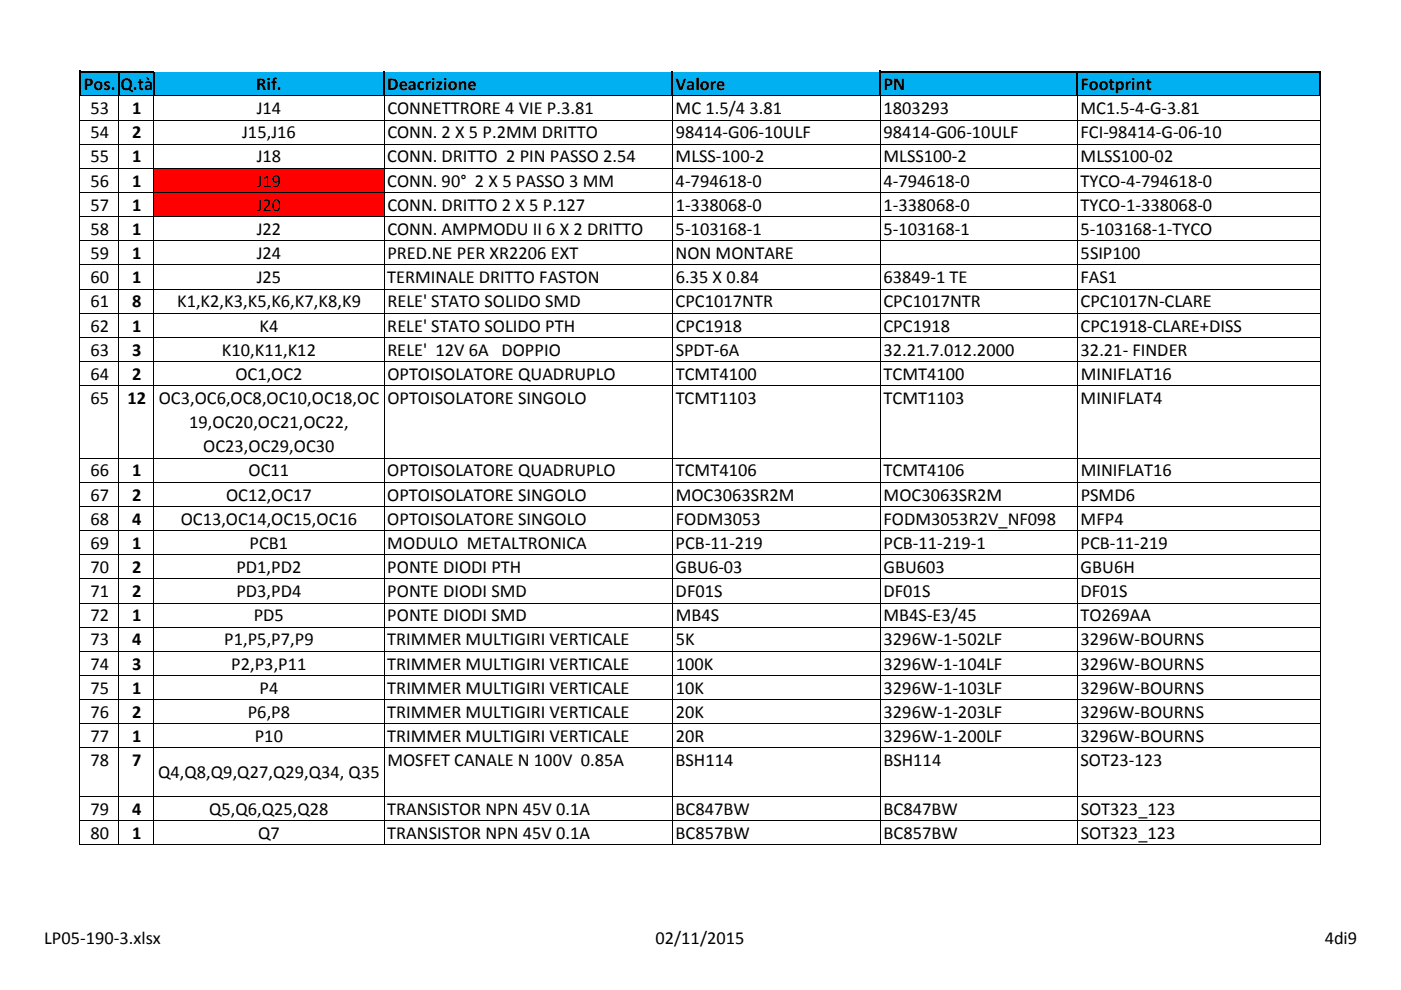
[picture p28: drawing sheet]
<svg xmlns="http://www.w3.org/2000/svg" width="297mm" height="210mm" viewBox="0 0 297 210" stroke-linecap="round" stroke-linejoin="round" font-family="sans-serif">
<defs><g id="words">
<g font-size="3.9">
<text x="17.8" y="19.1">Pos. Q.tà</text>
<text x="54.3" y="19.1">Rif.</text>
<text x="82.1" y="19.1">Deacrizione</text>
<text x="143.2" y="19.1">Valore</text>
<text x="187.3" y="19.1">PN</text>
<text x="229.1" y="19.1">Footprint</text>
<text x="19.2" y="29.3">54</text>
<text x="19.2" y="24.2">53</text>
<text x="28" y="29.3">2</text>
<text x="28" y="24.2">1</text>
<text x="51.3" y="29.3">J15,J16</text>
<text x="54.4" y="24.2">J14</text>
<text x="82.1" y="24.2">CONNETTRORE 4 VIE P.3.81</text>
<text x="82.1" y="29.3">CONN. 2 X 5 P.2MM DRITTO</text>
<text x="143.2" y="24.2">MC 1.5/4</text>
<text x="143.3" y="29.3">98414‐G06‐10ULF</text>
<text x="158.9" y="24.2">3.81</text>
<text x="187.3" y="24.2">1803293</text>
<text x="187.3" y="29.3">98414‐G06‐10ULF</text>
<text x="229.1" y="24.2">MC1.5‐4‐G‐3.81</text>
<text x="229.1" y="29.3">FCI‐98414‐G‐06‐10</text>
<text x="19.2" y="34.5">55</text>
<text x="28" y="34.5">1</text>
<text x="54.4" y="34.5">J18</text>
<text x="82.1" y="34.5">CONN. DRITTO 2 PIN PASSO 2.54</text>
<text x="143.3" y="34.5">MLSS‐100‐2</text>
<text x="187.3" y="34.5">MLSS100‐2</text>
<text x="229.1" y="34.5">MLSS100‐02</text>
<text x="19.2" y="39.6">56</text>
<text x="28" y="39.6">1</text>
<text x="54.4" y="39.6">J19</text>
<text x="82.1" y="39.6">CONN. 90° 2 X 5 PASSO 3 MM</text>
<text x="143.3" y="39.6">4‐794618‐0</text>
<text x="187.3" y="39.6">4‐794618‐0</text>
<text x="229.1" y="39.6">TYCO‐4‐794618‐0</text>
<text x="19.2" y="44.7">57</text>
<text x="28" y="44.7">1</text>
<text x="54.4" y="44.7">J20</text>
<text x="82.1" y="44.7">CONN. DRITTO 2 X 5 P.127</text>
<text x="143.3" y="44.7">1‐338068‐0</text>
<text x="187.3" y="44.7">1‐338068‐0</text>
<text x="229.1" y="44.7">TYCO‐1‐338068‐0</text>
<text x="19.2" y="49.8">58</text>
<text x="28" y="49.8">1</text>
<text x="54.4" y="49.8">J22</text>
<text x="82.1" y="49.8">CONN. AMPMODU II 6 X 2 DRITTO</text>
<text x="143.3" y="49.8">5‐103168‐1</text>
<text x="187.3" y="49.8">5‐103168‐1</text>
<text x="229.1" y="49.8">5‐103168‐1‐TYCO</text>
<text x="19.2" y="54.9">59</text>
<text x="28" y="54.9">1</text>
<text x="54.4" y="54.9">J24</text>
<text x="82.1" y="54.9">PRED.NE PER XR2206 EXT</text>
<text x="143.2" y="54.9">NON MONTARE</text>
<text x="229.1" y="54.9">5SIP100</text>
<text x="19.2" y="65.2">61</text>
<text x="19.2" y="60.1">60</text>
<text x="28" y="65.2">8</text>
<text x="28" y="60.1">1</text>
<text x="37.5" y="65.2">K1,K2,K3,K5,K6,K7,K8,K9</text>
<text x="54.4" y="60.1">J25</text>
<text x="82.1" y="60">TERMINALE DRITTO FASTON</text>
<text x="82.1" y="65.2">RELE' STATO SOLIDO SMD</text>
<text x="143.2" y="65.2">CPC1017NTR</text>
<text x="143.3" y="60">6.35 X 0.84</text>
<text x="187.3" y="65.2">CPC1017NTR</text>
<text x="187.3" y="60">63849‐1 TE</text>
<text x="229.1" y="60">FAS1</text>
<text x="229.1" y="65.2">CPC1017N‐CLARE</text>
<text x="19.2" y="70.3">62</text>
<text x="28" y="70.3">1</text>
<text x="55" y="70.3">K4</text>
<text x="82.1" y="70.3">RELE' STATO SOLIDO PTH</text>
<text x="143.3" y="70.3">CPC1918</text>
<text x="187.3" y="70.3">CPC1918</text>
<text x="229.1" y="70.3">CPC1918‐CLARE+DISS</text>
<text x="19.2" y="75.4">63</text>
<text x="28" y="75.4">3</text>
<text x="47" y="75.4">K10,K11,K12</text>
<text x="82.1" y="75.4">RELE' 12V 6A DOPPIO</text>
<text x="143.3" y="75.4">SPDT‐6A</text>
<text x="187.3" y="75.4">32.21.7.012.2000</text>
<text x="229.1" y="75.4">32.21‐ FINDER</text>
<text x="19.2" y="80.6">64</text>
<text x="28" y="80.6">2</text>
<text x="49.9" y="80.6">OC1,OC2</text>
<text x="82.1" y="80.6">OPTOISOLATORE QUADRUPLO</text>
<text x="143.3" y="80.6">TCMT4100</text>
<text x="187.3" y="80.6">TCMT4100</text>
<text x="229.1" y="80.6">MINIFLAT16</text>
<text x="19.2" y="85.7">65</text>
<text x="27" y="85.7">12</text>
<text x="33.7" y="85.7">OC3,OC6,OC8,OC10,OC18,OC</text>
<text x="82.1" y="85.7">OPTOISOLATORE SINGOLO</text>
<text x="143.3" y="85.7">TCMT1103</text>
<text x="187.3" y="85.7">TCMT1103</text>
<text x="229.1" y="85.7">MINIFLAT4</text>
<text x="40.1" y="90.8">19,OC20,OC21,OC22,</text>
<text x="43.1" y="95.9">OC23,OC29,OC30</text>
<text x="19.2" y="101">66</text>
<text x="28" y="101">1</text>
<text x="52.7" y="101">OC11</text>
<text x="82.1" y="101">OPTOISOLATORE QUADRUPLO</text>
<text x="143.3" y="101">TCMT4106</text>
<text x="187.3" y="101">TCMT4106</text>
<text x="229.1" y="101">MINIFLAT16</text>
<text x="19.2" y="106.2">67</text>
<text x="28" y="106.2">2</text>
<text x="47.9" y="106.2">OC12,OC17</text>
<text x="82.1" y="106.2">OPTOISOLATORE SINGOLO</text>
<text x="143.3" y="106.2">MOC3063SR2M</text>
<text x="187.3" y="106.2">MOC3063SR2M</text>
<text x="229.1" y="106.2">PSMD6</text>
<text x="19.2" y="111.3">68</text>
<text x="28" y="111.3">4</text>
<text x="38.3" y="111.3">OC13,OC14,OC15,OC16</text>
<text x="82.1" y="111.3">OPTOISOLATORE SINGOLO</text>
<text x="143.3" y="111.3">FODM3053</text>
<text x="187.3" y="111.3">FODM3053R2V_NF098</text>
<text x="229.1" y="111.3">MFP4</text>
<text x="19.2" y="116.4">69</text>
<text x="28" y="116.4">1</text>
<text x="52.9" y="116.4">PCB1</text>
<text x="82.1" y="116.4">MODULO METALTRONICA</text>
<text x="143.3" y="116.4">PCB‐11‐219</text>
<text x="187.3" y="116.4">PCB‐11‐219‐1</text>
<text x="229.1" y="116.4">PCB‐11‐219</text>
<text x="19.2" y="121.5">70</text>
<text x="28" y="121.5">2</text>
<text x="50.1" y="121.5">PD1,PD2</text>
<text x="82.1" y="121.5">PONTE DIODI PTH</text>
<text x="143.3" y="121.5">GBU6‐03</text>
<text x="187.3" y="121.5">GBU603</text>
<text x="229.1" y="121.5">GBU6H</text>
<text x="19.2" y="131.8">72</text>
<text x="19.2" y="126.7">71</text>
<text x="28" y="131.8">1</text>
<text x="28" y="126.7">2</text>
<text x="50.1" y="126.7">PD3,PD4</text>
<text x="53.8" y="131.8">PD5</text>
<text x="82.1" y="126.7">PONTE DIODI SMD</text>
<text x="82.1" y="131.8">PONTE DIODI SMD</text>
<text x="143.3" y="126.7">DF01S</text>
<text x="143.3" y="131.8">MB4S</text>
<text x="187.3" y="126.7">DF01S</text>
<text x="187.3" y="131.8">MB4S‐E3/45</text>
<text x="229.1" y="131.8">TO269AA</text>
<text x="229.1" y="126.7">DF01S</text>
<text x="19.2" y="136.9">73</text>
<text x="28" y="136.9">4</text>
<text x="47.5" y="136.9">P1,P5,P7,P9</text>
<text x="82.1" y="136.9">TRIMMER MULTIGIRI VERTICALE</text>
<text x="143.3" y="136.9">5K</text>
<text x="187.3" y="136.9">3296W‐1‐502LF</text>
<text x="229.1" y="136.9">3296W‐BOURNS</text>
<text x="19.2" y="142">74</text>
<text x="28" y="142">3</text>
<text x="49" y="142">P2,P3,P11</text>
<text x="82.1" y="142">TRIMMER MULTIGIRI VERTICALE</text>
<text x="143.3" y="142">100K</text>
<text x="187.3" y="142">3296W‐1‐104LF</text>
<text x="229.1" y="142">3296W‐BOURNS</text>
<text x="19.2" y="147.2">75</text>
<text x="28" y="147.2">1</text>
<text x="55" y="147.2">P4</text>
<text x="82.1" y="147.2">TRIMMER MULTIGIRI VERTICALE</text>
<text x="143.3" y="147.2">10K</text>
<text x="187.3" y="147.2">3296W‐1‐103LF</text>
<text x="229.1" y="147.2">3296W‐BOURNS</text>
<text x="19.2" y="152.3">76</text>
<text x="28" y="152.3">2</text>
<text x="52.5" y="152.3">P6,P8</text>
<text x="82.1" y="152.3">TRIMMER MULTIGIRI VERTICALE</text>
<text x="143.3" y="152.3">20K</text>
<text x="187.3" y="152.3">3296W‐1‐203LF</text>
<text x="229.1" y="152.3">3296W‐BOURNS</text>
<text x="19.2" y="157.4">77</text>
<text x="28" y="157.4">1</text>
<text x="54" y="157.4">P10</text>
<text x="82.1" y="157.4">TRIMMER MULTIGIRI VERTICALE</text>
<text x="143.3" y="157.4">20R</text>
<text x="187.3" y="157.4">3296W‐1‐200LF</text>
<text x="229.1" y="157.4">3296W‐BOURNS</text>
<text x="19.2" y="162.5">78</text>
<text x="28" y="162.5">7</text>
<text x="33.5" y="165.1">Q4,Q8,Q9,Q27,Q29,Q34, Q35</text>
<text x="82.1" y="162.5">MOSFET CANALE N 100V 0.85A</text>
<text x="143.2" y="162.5">BSH114</text>
<text x="187.3" y="162.5">BSH114</text>
<text x="229.1" y="162.5">SOT23‐123</text>
<text x="19.2" y="172.8">79</text>
<text x="28" y="172.8">4</text>
<text x="44.4" y="172.8">Q5,Q6,Q25,Q28</text>
<text x="82.1" y="172.8">TRANSISTOR NPN 45V 0.1A</text>
<text x="143.2" y="172.8">BC847BW</text>
<text x="187.3" y="172.8">BC847BW</text>
<text x="229.1" y="172.8">SOT323_123</text>
<text x="19.2" y="177.9">80</text>
<text x="28" y="177.9">1</text>
<text x="54.7" y="177.9">Q7</text>
<text x="82.1" y="177.9">TRANSISTOR NPN 45V 0.1A</text>
<text x="143.2" y="177.9">BC857BW</text>
<text x="187.3" y="177.9">BC857BW</text>
<text x="229.1" y="177.9">SOT323_123</text>
<text x="9.4" y="200.3">LP05‐190‐3.xlsx</text>
<text x="138.9" y="200.3">02/11/2015</text>
<text x="280.9" y="200.3">4di9</text>
</g>
</g></defs>
<path d="M17.1 15.4h262.8v5h-262.8z" fill="#00b0f0"/>
<path d="M16.9 15v5.4M17.1 15.2h15.6M25.1 15.4v5M32.6 15.4v5M81.4 15.2v5.2M142.6 15.2v5.2M186.6 15v5.4M186.8 15.2h93.2M228.4 15.4v5M279.9 15.4v5" fill="none" stroke="#000" stroke-width=".34"/>
<path d="M32.6 35.7h48.9v10.3h-48.9z" fill="#f00"/>
<g fill="none" stroke="#000" stroke-width=".21">
<path d="M16.9 20.3v158.9l263-.1M16.9 20.3h263M16.9 25.5h263M16.9 30.6h263M16.9 35.7h263M25.2 20.4v158.8M32.6 20.4v158.8M81.5 20.4v158.8M142.6 20.4v158.8M186.7 20.4v158.8M228.4 20.4v158.8M279.9 20.4v158.8"/>
<path d="M16.9 40.8h263M16.9 46h263M16.9 51.1h263M16.9 56.2h263M16.9 61.3h263M16.9 66.4h263M16.9 71.6h263M16.9 76.7h263M16.9 81.8h263M16.9 97.2h263M16.9 102.3h263M16.9 107.4h263"/>
<path d="M16.9 112.5h263M16.9 117.7h263M16.9 122.8h263M16.9 127.9h263M16.9 133h263M16.9 138.2h263M16.9 143.3h263M16.9 148.4h263M16.9 153.5h263M16.9 158.6h263M16.9 168.9h263M16.9 174h263"/>
</g>
<use href="#words"/>
</svg>
